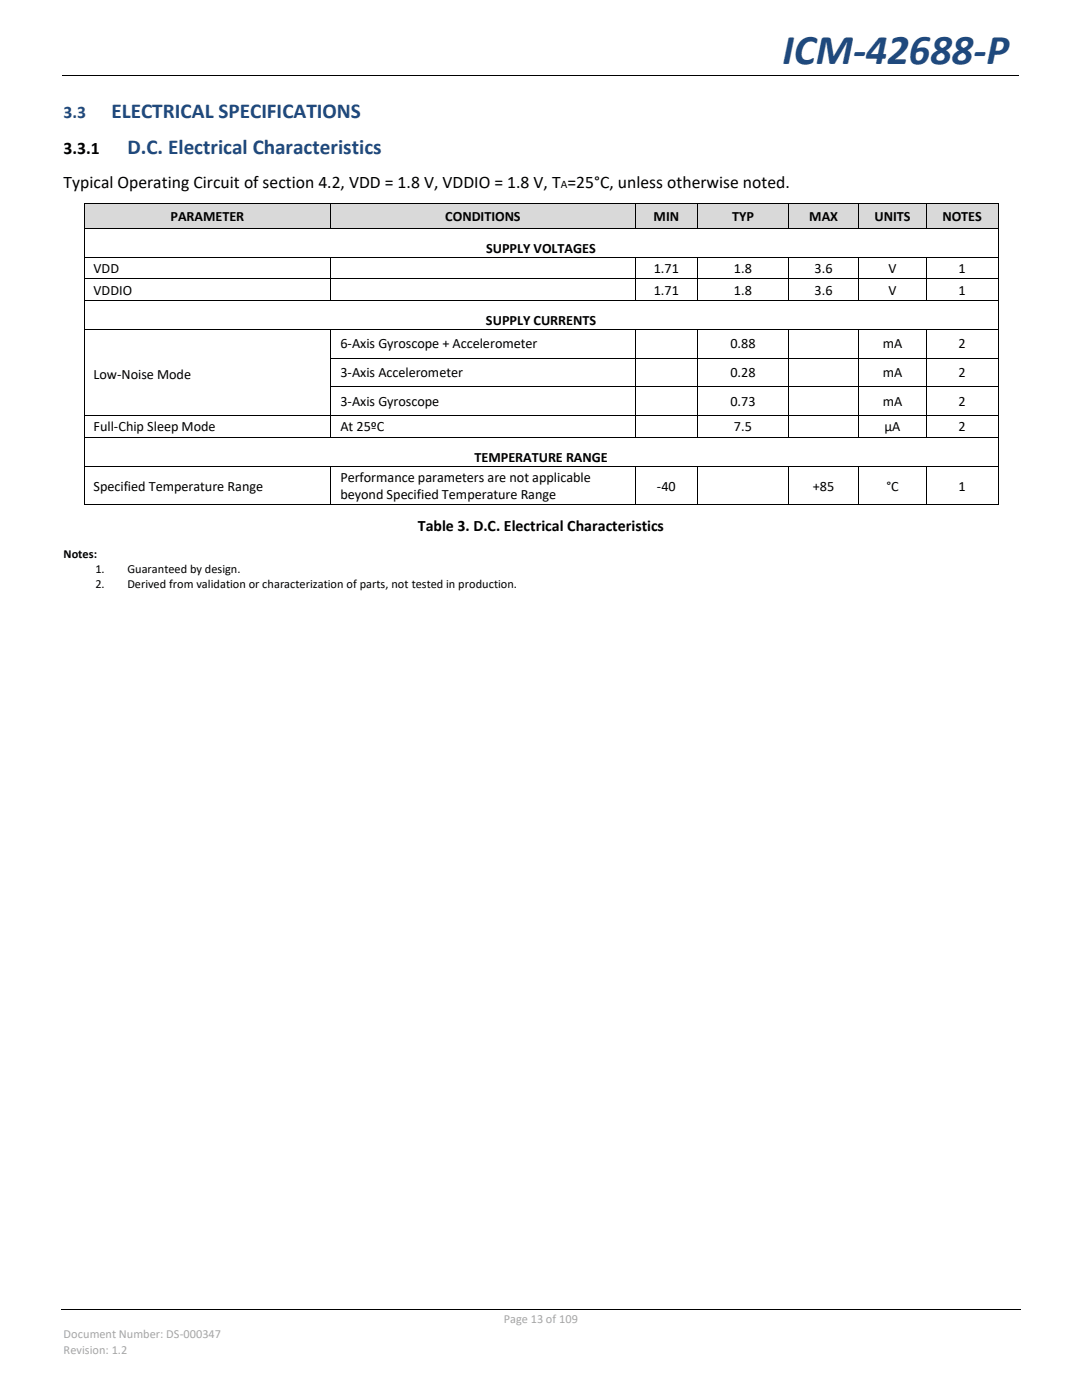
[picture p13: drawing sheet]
<svg xmlns="http://www.w3.org/2000/svg" width="216mm" height="279mm" viewBox="0 0 216 279" stroke-linecap="round" stroke-linejoin="round" font-family="sans-serif">
<defs><g id="words">
<text font-size="8.5" fill="#1f497d" x="156.2" y="12.7">ICM-42688-P</text>
<g font-size="4.2" fill="#1f497d">
<text x="22.2" y="23.5">ELECTRICAL SPECIFICATIONS</text>
<text x="25.4" y="30.8">D.C. Electrical Characteristics</text>
</g>
<text font-size="3.5" fill="#1f497d" x="12.7" y="23.5">3.3</text>
<g font-size="3.5">
<text x="12.7" y="30.8">3.3.1</text>
<text x="12.7" y="37.4">Typical Operating Circuit of section 4.2, VDD = 1.8 V, VDDIO = 1.8 V, T =25°C, unless otherwise noted.</text>
</g>
<text font-size="3.2" x="83.4" y="106">Table 3. D.C. Electrical Characteristics</text>
<g font-size="2.8">
<text x="34" y="44">PARAMETER</text>
<text x="88.8" y="44">CONDITIONS</text>
<text x="130.4" y="44">MIN</text>
<text x="146.1" y="44">TYP</text>
<text x="161.5" y="44">MAX</text>
<text x="174.5" y="44">UNITS</text>
<text x="188" y="44">NOTES</text>
<text x="97" y="50.5">SUPPLY VOLTAGES</text>
<text x="18.7" y="54.4">VDD</text>
<text x="18.7" y="58.8">VDDIO</text>
<text x="130.5" y="54.4">1.71</text>
<text x="130.5" y="58.8">1.71</text>
<text x="146.5" y="54.4">1.8</text>
<text x="146.5" y="58.8">1.8</text>
<text x="162.5" y="54.4">3.6</text>
<text x="162.5" y="58.8">3.6</text>
<text x="177.3" y="54.4">V</text>
<text x="177.3" y="58.8">V</text>
<text x="191.3" y="54.4">1</text>
<text x="191.3" y="58.8">1</text>
<text x="97" y="64.9">SUPPLY CURRENTS</text>
<text x="67.9" y="69.5">6-Axis Gyroscope + Accelerometer</text>
<text x="145.7" y="69.5">0.88</text>
<text x="176.1" y="69.5">mA</text>
<text x="191.3" y="69.5">2</text>
<text x="18.7" y="75.7">Low-Noise Mode</text>
<text x="67.9" y="75.3">3-Axis Accelerometer</text>
<text x="145.7" y="75.3">0.28</text>
<text x="176.1" y="75.3">mA</text>
<text x="191.3" y="75.3">2</text>
<text x="67.9" y="81">3-Axis Gyroscope</text>
<text x="145.7" y="81">0.73</text>
<text x="176.1" y="81">mA</text>
<text x="191.3" y="81">2</text>
<text x="18.7" y="86.1">Full-Chip Sleep Mode</text>
<text x="67.9" y="86.1">At 25ºC</text>
<text x="146.5" y="86.1">7.5</text>
<text x="176.5" y="86.1">µA</text>
<text x="191.3" y="86.1">2</text>
<text x="94.7" y="92.1">TEMPERATURE RANGE</text>
<text x="18.7" y="97.9">Specified Temperature Range</text>
<text x="67.9" y="96.2">Performance parameters are not applicable</text>
<text x="67.9" y="99.6">beyond Specified Temperature Range</text>
<text x="131.1" y="97.9">-40</text>
<text x="162.2" y="97.9">+85</text>
<text x="176.9" y="97.9">°C</text>
<text x="191.3" y="97.9">1</text>
</g>
<g font-size="2.5">
<text x="12.7" y="111.3">Notes:</text>
<text x="19" y="114.3">1.</text>
<text x="19" y="117.4">2.</text>
<text x="25.4" y="114.3">Guaranteed by design.</text>
<text x="25.4" y="117.4">Derived from validation or characterization of parts, not tested in production.</text>
</g>
<g font-size="2.5" fill="#a6a6a6">
<text x="12.7" y="267.1">Document Number: DS-000347</text>
<text x="100.5" y="264.1">Page 13 of 109</text>
<text x="12.7" y="270.1">Revision: 1.2</text>
</g>
<text font-size="2.3" x="111.9" y="37.6">A</text>
</g></defs>
<path d="M12.4 15.1h190.8M12.2 261.3h191.5" fill="none" stroke="#000" stroke-width=".2"/>
<path d="M77.4 15h.1v.2h-.1z" fill-rule="evenodd" fill="#000"/>
<g fill="#d9d9d9">
<path d="M16.8 40.6h49.1v4.9h-49.1z" fill-rule="evenodd"/>
<path d="M18.7 40.6h45.4v4.9h-45.4z" fill-rule="evenodd"/>
<path d="M66.1 40.6h60.5v4.9h-60.5z" fill-rule="evenodd"/>
<path d="M67.9 40.6h56.9v4.9h-56.9z" fill-rule="evenodd"/>
<path d="M126.8 40.6h12.3v4.9h-12.3z" fill-rule="evenodd"/>
<path d="M128.6 40.6h8.7v4.9h-8.7z" fill-rule="evenodd"/>
<path d="M139.3 40.6h18v4.9h-18z" fill-rule="evenodd"/>
<path d="M141.1 40.6h14.3v4.9h-14.3z" fill-rule="evenodd"/>
<path d="M157.4 40.6h13.9v4.9h-13.9z" fill-rule="evenodd"/>
<path d="M159.2 40.6h10.3v4.9h-10.3z" fill-rule="evenodd"/>
<path d="M171.4 40.6h13.3v4.9h-13.3z" fill-rule="evenodd"/>
<path d="M173.3 40.6h9.6v4.9h-9.6z" fill-rule="evenodd"/>
<path d="M184.9 40.6h14.2v4.9h-14.2z" fill-rule="evenodd"/>
<path d="M186.7 40.6h10.6v4.9h-10.6z" fill-rule="evenodd"/>
</g>
<g fill="#000">
<path d="M16.7 40.5h.1v.1h-.1z" fill-rule="evenodd"/>
<path d="M16.7 40.5h.1v.1h-.1z" fill-rule="evenodd"/>
<path d="M16.7 45.5h.1v.2h-.1z" fill-rule="evenodd"/>
<path d="M16.7 51.2h.1v.2h-.1z" fill-rule="evenodd"/>
<path d="M16.7 55.6h.1v.2h-.1z" fill-rule="evenodd"/>
<path d="M65.9 40.5h.2v.1h-.2z" fill-rule="evenodd"/>
<path d="M65.9 45.5h.2v.2h-.2z" fill-rule="evenodd"/>
<path d="M65.9 51.2h.2v.2h-.2z" fill-rule="evenodd"/>
<path d="M65.9 55.6h.2v.2h-.2z" fill-rule="evenodd"/>
<path d="M126.6 40.5h.2v.1h-.2z" fill-rule="evenodd"/>
<path d="M126.6 45.5h.2v.2h-.2z" fill-rule="evenodd"/>
<path d="M126.6 51.2h.2v.2h-.2z" fill-rule="evenodd"/>
<path d="M126.6 55.6h.2v.2h-.2z" fill-rule="evenodd"/>
<path d="M139.1 40.5h.2v.1h-.2z" fill-rule="evenodd"/>
<path d="M139.1 45.5h.2v.2h-.2z" fill-rule="evenodd"/>
<path d="M139.1 51.2h.2v.2h-.2z" fill-rule="evenodd"/>
<path d="M139.1 55.6h.2v.2h-.2z" fill-rule="evenodd"/>
<path d="M157.3 40.5h.1v.1h-.1z" fill-rule="evenodd"/>
<path d="M157.3 45.5h.1v.2h-.1z" fill-rule="evenodd"/>
<path d="M157.3 51.2h.1v.2h-.1z" fill-rule="evenodd"/>
<path d="M157.3 55.6h.1v.2h-.1z" fill-rule="evenodd"/>
<path d="M171.3 40.5h.1v.1h-.1z" fill-rule="evenodd"/>
<path d="M171.3 45.5h.1v.2h-.1z" fill-rule="evenodd"/>
<path d="M171.3 51.2h.1v.2h-.1z" fill-rule="evenodd"/>
<path d="M171.3 55.6h.1v.2h-.1z" fill-rule="evenodd"/>
<path d="M184.7 40.5h.2v.1h-.2z" fill-rule="evenodd"/>
<path d="M184.7 45.5h.2v.2h-.2z" fill-rule="evenodd"/>
<path d="M184.7 51.2h.2v.2h-.2z" fill-rule="evenodd"/>
<path d="M184.7 55.6h.2v.2h-.2z" fill-rule="evenodd"/>
<path d="M199.1 40.5h.2v.1h-.2z" fill-rule="evenodd"/>
<path d="M199.1 40.5h.2v.1h-.2z" fill-rule="evenodd"/>
<path d="M199.1 45.5h.2v.2h-.2z" fill-rule="evenodd"/>
<path d="M199.1 51.2h.2v.2h-.2z" fill-rule="evenodd"/>
<path d="M199.1 55.6h.2v.2h-.2z" fill-rule="evenodd"/>
<path d="M16.7 59.9h.1v.2h-.1z" fill-rule="evenodd"/>
<path d="M16.7 65.6h.1v.2h-.1z" fill-rule="evenodd"/>
<path d="M16.7 71.4h.1v.2h-.1z" fill-rule="evenodd"/>
<path d="M16.7 77.1h.1v.2h-.1z" fill-rule="evenodd"/>
<path d="M65.9 59.9h.2v.2h-.2z" fill-rule="evenodd"/>
<path d="M65.9 65.6h.2v.2h-.2z" fill-rule="evenodd"/>
<path d="M65.9 71.4h.2v.2h-.2z" fill-rule="evenodd"/>
<path d="M65.9 77.1h.2v.2h-.2z" fill-rule="evenodd"/>
<path d="M126.6 59.9h.2v.2h-.2z" fill-rule="evenodd"/>
<path d="M126.6 65.6h.2v.2h-.2z" fill-rule="evenodd"/>
<path d="M126.6 71.4h.2v.2h-.2z" fill-rule="evenodd"/>
<path d="M126.6 77.1h.2v.2h-.2z" fill-rule="evenodd"/>
<path d="M139.1 59.9h.2v.2h-.2z" fill-rule="evenodd"/>
<path d="M139.1 65.6h.2v.2h-.2z" fill-rule="evenodd"/>
<path d="M139.1 71.4h.2v.2h-.2z" fill-rule="evenodd"/>
<path d="M139.1 77.1h.2v.2h-.2z" fill-rule="evenodd"/>
<path d="M157.3 59.9h.1v.2h-.1z" fill-rule="evenodd"/>
<path d="M157.3 65.6h.1v.2h-.1z" fill-rule="evenodd"/>
<path d="M157.3 71.4h.1v.2h-.1z" fill-rule="evenodd"/>
<path d="M157.3 77.1h.1v.2h-.1z" fill-rule="evenodd"/>
<path d="M171.3 59.9h.1v.2h-.1z" fill-rule="evenodd"/>
<path d="M171.3 65.6h.1v.2h-.1z" fill-rule="evenodd"/>
<path d="M171.3 71.4h.1v.2h-.1z" fill-rule="evenodd"/>
<path d="M171.3 77.1h.1v.2h-.1z" fill-rule="evenodd"/>
<path d="M184.7 59.9h.2v.2h-.2z" fill-rule="evenodd"/>
<path d="M184.7 65.6h.2v.2h-.2z" fill-rule="evenodd"/>
<path d="M184.7 71.4h.2v.2h-.2z" fill-rule="evenodd"/>
<path d="M184.7 77.1h.2v.2h-.2z" fill-rule="evenodd"/>
<path d="M199.1 59.9h.2v.2h-.2z" fill-rule="evenodd"/>
<path d="M199.1 65.6h.2v.2h-.2z" fill-rule="evenodd"/>
<path d="M199.1 71.4h.2v.2h-.2z" fill-rule="evenodd"/>
<path d="M199.1 77.1h.2v.2h-.2z" fill-rule="evenodd"/>
<path d="M16.7 82.9h.1v.1h-.1z" fill-rule="evenodd"/>
<path d="M16.7 87.2h.1v.1h-.1z" fill-rule="evenodd"/>
<path d="M16.7 92.9h.1v.2h-.1z" fill-rule="evenodd"/>
<path d="M65.9 82.9h.2v.1h-.2z" fill-rule="evenodd"/>
<path d="M65.9 87.2h.2v.1h-.2z" fill-rule="evenodd"/>
<path d="M65.9 92.9h.2v.2h-.2z" fill-rule="evenodd"/>
<path d="M126.6 82.9h.2v.1h-.2z" fill-rule="evenodd"/>
<path d="M126.6 87.2h.2v.1h-.2z" fill-rule="evenodd"/>
<path d="M126.6 92.9h.2v.2h-.2z" fill-rule="evenodd"/>
<path d="M139.1 82.9h.2v.1h-.2z" fill-rule="evenodd"/>
<path d="M139.1 87.2h.2v.1h-.2z" fill-rule="evenodd"/>
<path d="M139.1 92.9h.2v.2h-.2z" fill-rule="evenodd"/>
<path d="M157.3 82.9h.1v.1h-.1z" fill-rule="evenodd"/>
<path d="M157.3 87.2h.1v.1h-.1z" fill-rule="evenodd"/>
<path d="M157.3 92.9h.1v.2h-.1z" fill-rule="evenodd"/>
<path d="M171.3 82.9h.1v.1h-.1z" fill-rule="evenodd"/>
<path d="M171.3 87.2h.1v.1h-.1z" fill-rule="evenodd"/>
<path d="M171.3 92.9h.1v.2h-.1z" fill-rule="evenodd"/>
<path d="M184.7 82.9h.2v.1h-.2z" fill-rule="evenodd"/>
<path d="M184.7 87.2h.2v.1h-.2z" fill-rule="evenodd"/>
<path d="M184.7 92.9h.2v.2h-.2z" fill-rule="evenodd"/>
<path d="M199.1 82.9h.2v.1h-.2z" fill-rule="evenodd"/>
<path d="M199.1 87.2h.2v.1h-.2z" fill-rule="evenodd"/>
<path d="M199.1 92.9h.2v.2h-.2z" fill-rule="evenodd"/>
<path d="M16.7 100.7h.1v.2h-.1z" fill-rule="evenodd"/>
<path d="M16.7 100.7h.1v.2h-.1z" fill-rule="evenodd"/>
<path d="M65.9 100.7h.2v.2h-.2z" fill-rule="evenodd"/>
<path d="M126.6 100.7h.2v.2h-.2z" fill-rule="evenodd"/>
<path d="M139.1 100.7h.2v.2h-.2z" fill-rule="evenodd"/>
<path d="M157.3 100.7h.1v.2h-.1z" fill-rule="evenodd"/>
<path d="M171.3 100.7h.1v.2h-.1z" fill-rule="evenodd"/>
<path d="M184.7 100.7h.2v.2h-.2z" fill-rule="evenodd"/>
<path d="M199.1 100.7h.2v.2h-.2z" fill-rule="evenodd"/>
<path d="M199.1 100.7h.2v.2h-.2z" fill-rule="evenodd"/>
</g>
<g fill="none" stroke="#000" stroke-width=".2">
<path d="M16.8 40.6v4.9M16.8 45.7v5.5M16.8 51.4v4.2M16.8 55.8v4.1M16.8 40.6h49.1M16.8 45.6h49.1M16.8 51.3h49.1M16.8 55.7h49.1M16.8 60h49.1M66 40.6v4.9M66 51.4v4.2M66 55.8v4.1"/>
<path d="M66.1 40.6h60.5M66.1 45.6h60.5M66.1 51.3h60.5M66.1 55.7h60.5M66.1 60h60.5M126.7 40.6v4.9M126.7 51.4v4.2M126.7 55.8v4.1M126.8 40.6h12.3M126.8 45.6h12.3M126.8 51.3h12.3M126.8 55.7h12.3"/>
<path d="M126.8 60h12.3M139.2 40.6v4.9M139.2 51.4v4.2M139.2 55.8v4.1M139.3 40.6h18M139.3 45.6h18M139.3 51.3h18M139.3 55.7h18M139.3 60h18M157.3 40.6v4.9M157.3 51.4v4.2M157.3 55.8v4.1"/>
<path d="M157.4 40.6h13.9M157.4 45.6h13.9M157.4 51.3h13.9M157.4 55.7h13.9M157.4 60h13.9M171.4 40.6v4.9M171.4 51.4v4.2M171.4 55.8v4.1M171.4 40.6h13.3M171.4 45.6h13.3M171.4 51.3h13.3M171.4 55.7h13.3"/>
<path d="M171.4 60h13.3M184.8 40.6v4.9M184.8 51.4v4.2M184.8 55.8v4.1M184.9 40.6h14.2M184.9 45.6h14.2M184.9 51.3h14.2M184.9 55.7h14.2M184.9 60h14.2M199.2 40.6v4.9M199.2 45.7v5.5M199.2 51.4v4.2"/>
<path d="M199.2 55.8v4.1M16.8 60.1v5.5M16.8 65.8v5.6M16.8 71.6v5.5M16.8 77.3v5.6M16.8 65.7h49.1M66 65.8v5.6M66 71.6v5.5M66 77.3v5.6M66.1 65.7h60.5M66.1 71.5h60.5M66.1 77.2h60.5"/>
<path d="M126.7 65.8v5.6M126.7 71.6v5.5M126.7 77.3v5.6M126.8 65.7h12.3M126.8 71.5h12.3M126.8 77.2h12.3M139.2 65.8v5.6M139.2 71.6v5.5M139.2 77.3v5.6M139.3 65.7h18M139.3 71.5h18M139.3 77.2h18"/>
<path d="M157.3 65.8v5.6M157.3 71.6v5.5M157.3 77.3v5.6M157.4 65.7h13.9M157.4 71.5h13.9M157.4 77.2h13.9M171.4 65.8v5.6M171.4 71.6v5.5M171.4 77.3v5.6M171.4 65.7h13.3M171.4 71.5h13.3M171.4 77.2h13.3"/>
<path d="M184.8 65.8v5.6M184.8 71.6v5.5M184.8 77.3v5.6M184.9 65.7h14.2M184.9 71.5h14.2M184.9 77.2h14.2M199.2 60.1v5.5M199.2 65.8v5.6M199.2 71.6v5.5M199.2 77.3v5.6M16.8 83v4.2M16.8 87.3v5.6"/>
<path d="M16.8 93.1v7.6M16.8 82.9h49.1M16.8 87.3h49.1M16.8 93h49.1M66 83v4.2M66 93.1v7.6M66.1 82.9h60.5M66.1 87.3h60.5M66.1 93h60.5M126.7 83v4.2M126.7 93.1v7.6M126.8 82.9h12.3"/>
<path d="M126.8 87.3h12.3M126.8 93h12.3M139.2 83v4.2M139.2 93.1v7.6M139.3 82.9h18M139.3 87.3h18M139.3 93h18M157.3 83v4.2M157.3 93.1v7.6M157.4 82.9h13.9M157.4 87.3h13.9M157.4 93h13.9"/>
<path d="M171.4 83v4.2M171.4 93.1v7.6M171.4 82.9h13.3M171.4 87.3h13.3M171.4 93h13.3M184.8 83v4.2M184.8 93.1v7.6M184.9 82.9h14.2M184.9 87.3h14.2M184.9 93h14.2M199.2 83v4.2M199.2 87.3v5.6"/>
<path d="M199.2 93.1v7.6M16.8 100.8h49.1M66.1 100.8h60.5M126.8 100.8h12.3M139.3 100.8h18M157.4 100.8h13.9M171.4 100.8h13.3M184.9 100.8h14.2"/>
</g>
<use href="#words"/>
</svg>
